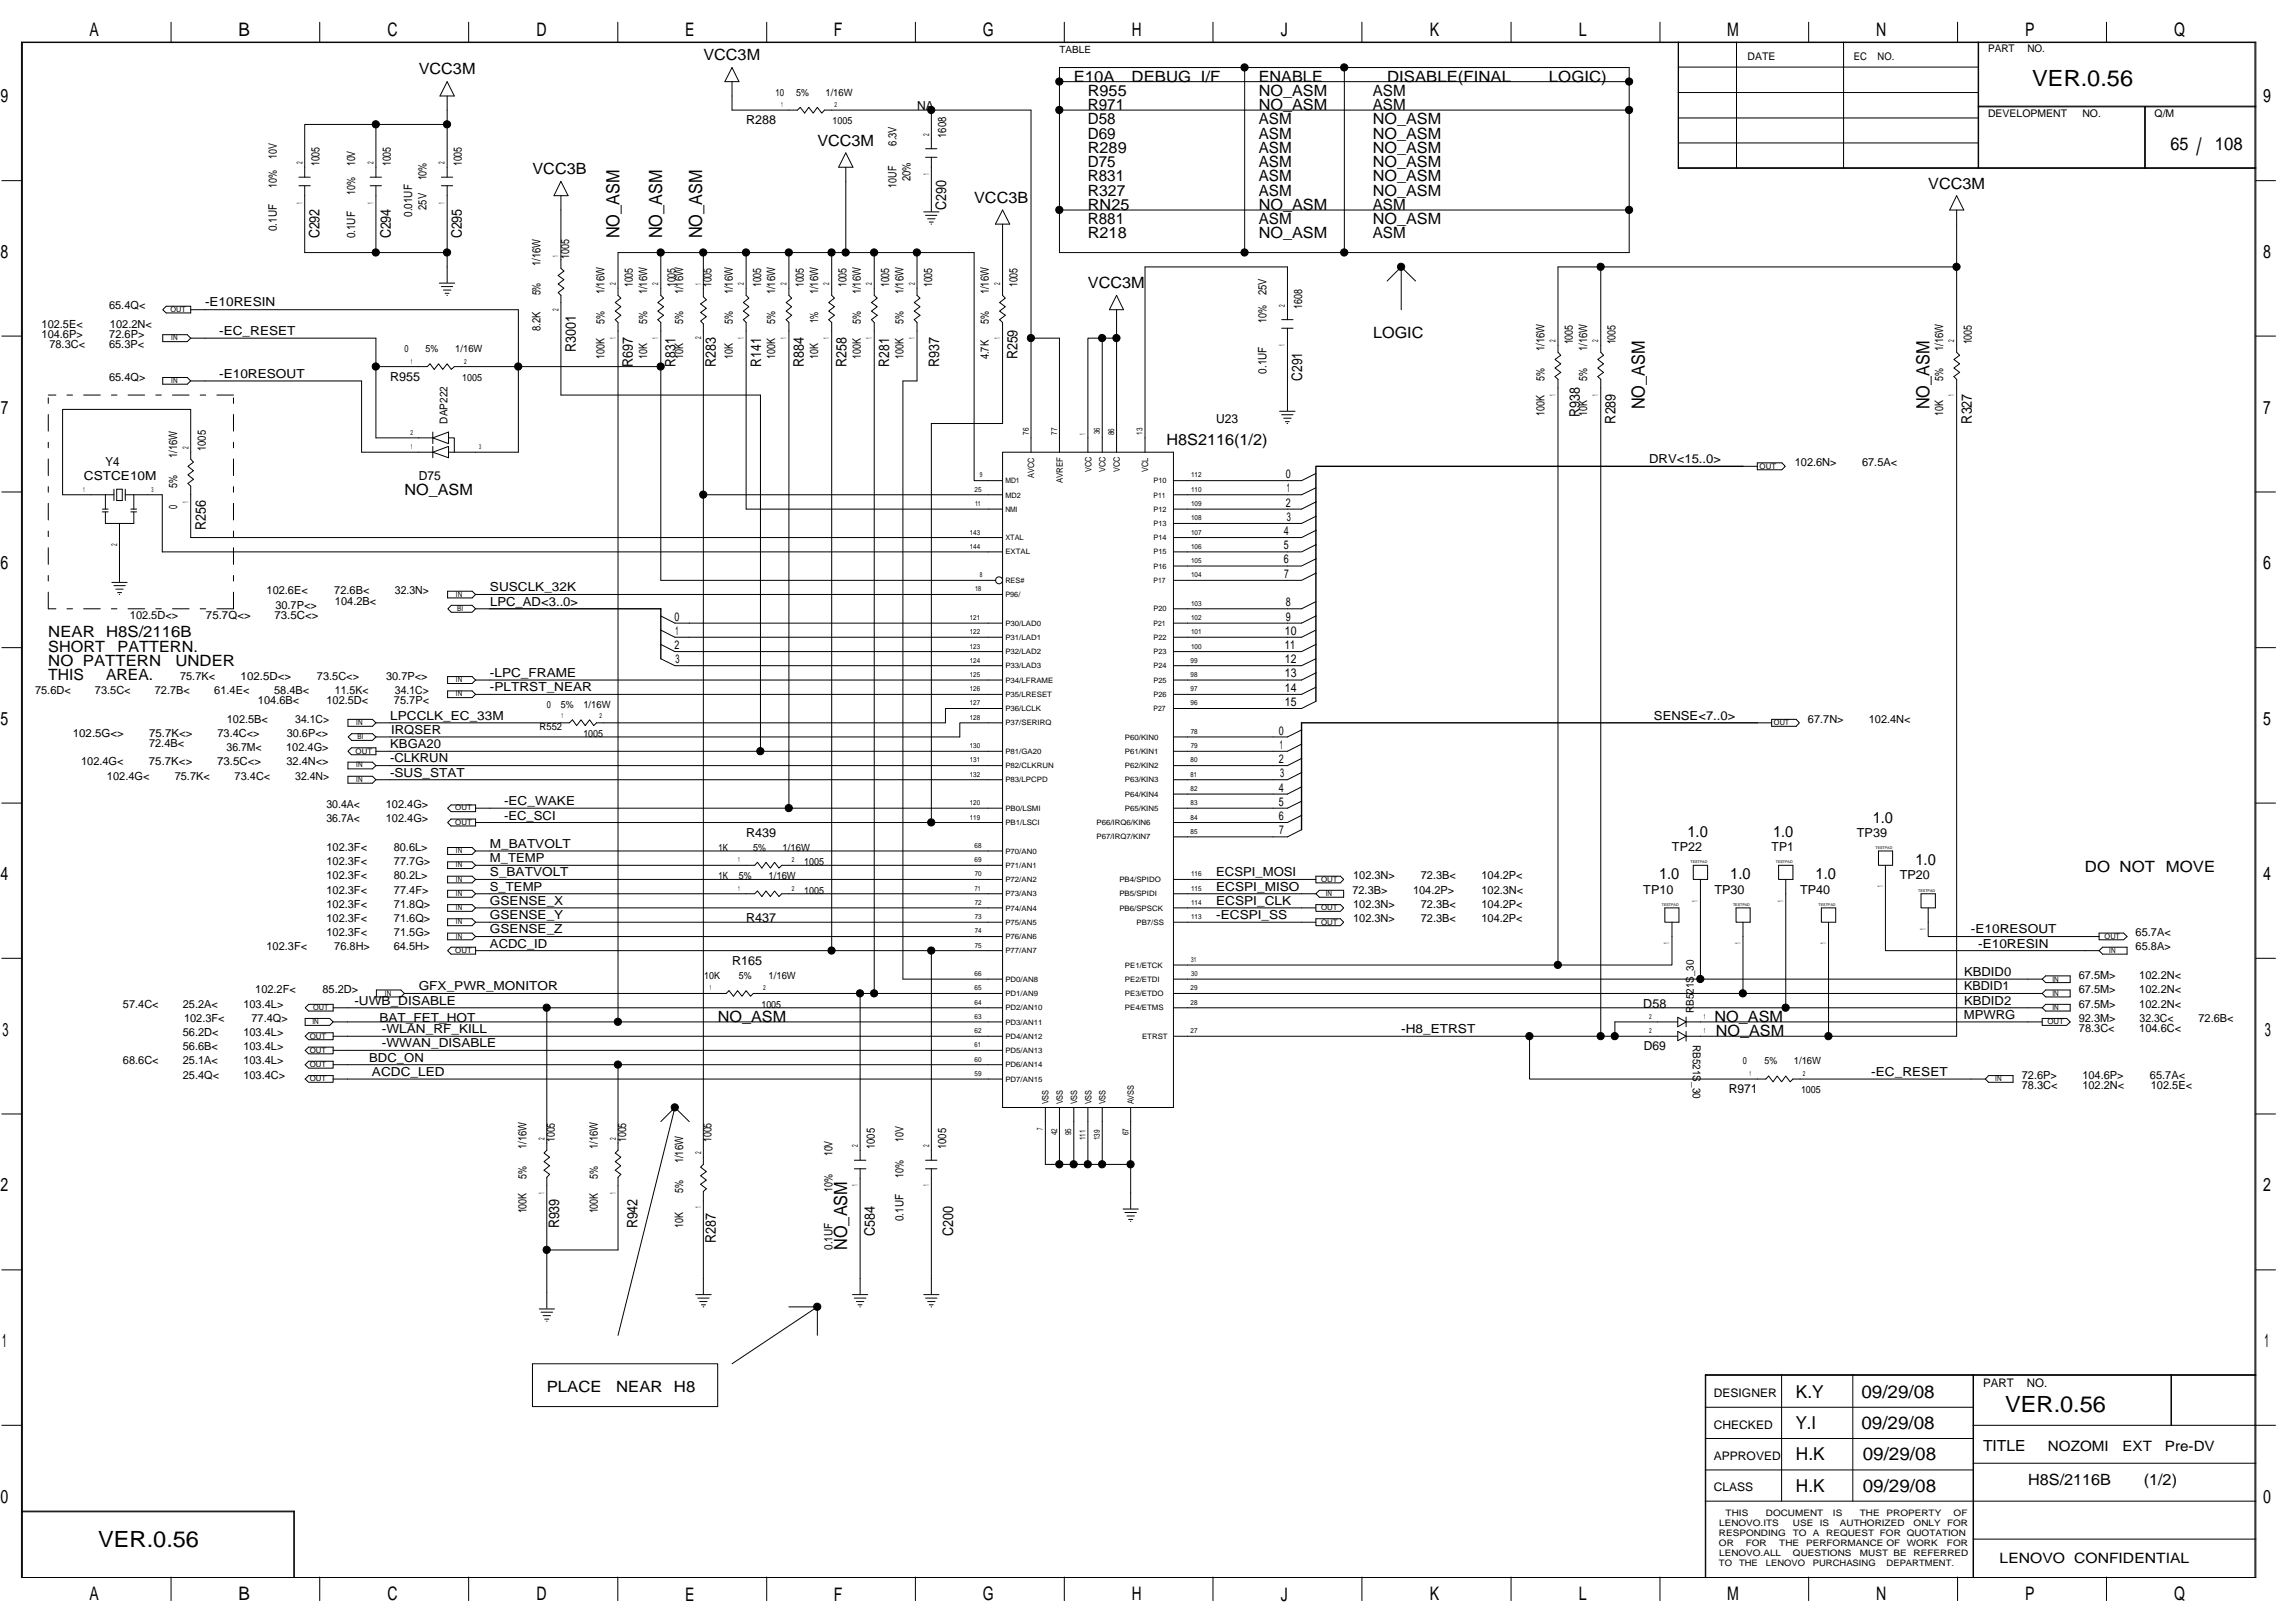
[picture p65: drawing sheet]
<svg xmlns="http://www.w3.org/2000/svg" width="420mm" height="297mm" viewBox="0 0 420 297" stroke-linecap="round" stroke-linejoin="round" font-family="sans-serif">
<defs><g id="words">
<text font-size="4.4" x="402.1" y="28.4">/</text>
<g font-size="4.1">
<text x="372.1" y="15.7">VER.0.56</text>
<text x="367.1" y="258.4">VER.0.56</text>
<text x="18" y="283.2">VER.0.56</text>
</g>
<g font-size="3.4">
<text x="16.4" y="6.6">A</text>
<text x="43.6" y="6.6">B</text>
<text x="70.9" y="6.6">C</text>
<text x="98.2" y="6.6">D</text>
<text x="125.4" y="6.6">E</text>
<text x="152.7" y="6.6">F</text>
<text x="179.9" y="6.6">G</text>
<text x="207.2" y="6.6">H</text>
<text x="234.5" y="6.6">J</text>
<text x="261.8" y="6.6">K</text>
<text x="289" y="6.6">L</text>
<text x="316.2" y="6.6">M</text>
<text x="343.5" y="6.6">N</text>
<text x="370.8" y="6.6">P</text>
<text x="398" y="6.6">Q</text>
<text x=".1" y="18.8">9</text>
<text x="414.3" y="18.8">9</text>
<text x=".1" y="47.2">8</text>
<text x="414.3" y="47.2">8</text>
<text x=".2" y="75.7">7</text>
<text x="414.3" y="75.7">7</text>
<text x=".1" y="104.2">6</text>
<text x="414.3" y="104.2">6</text>
<text x=".1" y="132.7">5</text>
<text x="414.3" y="132.7">5</text>
<text x=".1" y="161.1">4</text>
<text x="414.3" y="161.1">4</text>
<text x=".5" y="189.6">3</text>
<text x="414.6" y="189.6">3</text>
<text x=".1" y="218.1">2</text>
<text x="414.3" y="218.1">2</text>
<text x=".4" y="246.6">1</text>
<text x="414.6" y="246.6">1</text>
<text x=".1" y="275.1">0</text>
<text x="414.3" y="275.1">0</text>
<text x="16.4" y="292.9">A</text>
<text x="43.6" y="292.9">B</text>
<text x="70.9" y="292.9">C</text>
<text x="98.2" y="292.9">D</text>
<text x="125.4" y="292.9">E</text>
<text x="152.7" y="292.9">F</text>
<text x="179.9" y="292.9">G</text>
<text x="207.2" y="292.9">H</text>
<text x="234.5" y="292.9">J</text>
<text x="261.8" y="292.9">K</text>
<text x="289" y="292.9">L</text>
<text x="316.2" y="292.9">M</text>
<text x="343.5" y="292.9">N</text>
<text x="370.8" y="292.9">P</text>
<text x="398" y="292.9">Q</text>
</g>
<g font-size="3.3">
<text x="397.4" y="27.4">65</text>
<text x="405.5" y="27.4">108</text>
<text x="113.4" y="43.6" transform="rotate(-90 113.4 43.6)">NO_ASM</text>
<text x="121.2" y="43.6" transform="rotate(-90 121.2 43.6)">NO_ASM</text>
<text x="128.6" y="43.6" transform="rotate(-90 128.6 43.6)">NO_ASM</text>
<text x="301.1" y="74.9" transform="rotate(-90 301.1 74.9)">NO_ASM</text>
<text x="353.3" y="74.9" transform="rotate(-90 353.3 74.9)">NO_ASM</text>
<text x="155.1" y="228.8" transform="rotate(-90 155.1 228.8)">NO_ASM</text>
<text x="328.8" y="255.8">K.Y</text>
<text x="340.8" y="255.8">09/29/08</text>
<text x="328.7" y="261.6">Y.I</text>
<text x="340.8" y="261.6">09/29/08</text>
<text x="328.8" y="267.3">H.K</text>
<text x="341" y="267.3">09/29/08</text>
<text x="328.8" y="273">H.K</text>
<text x="341" y="273">09/29/08</text>
</g>
<g font-size="2.8">
<text x="128.8" y="11">VCC3M</text>
<text x="76.7" y="13.6">VCC3M</text>
<text x="196.6" y="14.9">E10A</text>
<text x="199.2" y="17.6">R955</text>
<text x="207.2" y="14.9">DEBUG I/F</text>
<text x="230.5" y="14.9">ENABLE</text>
<text x="230.5" y="17.6">NO_ASM</text>
<text x="251.3" y="17.6">ASM</text>
<text x="253.9" y="14.9">DISABLE(FINAL</text>
<text x="283.6" y="14.9">LOGIC)</text>
<text x="199.2" y="22.8">D58</text>
<text x="199.2" y="20.2">R971</text>
<text x="230.5" y="22.8">ASM</text>
<text x="230.5" y="20.2">NO_ASM</text>
<text x="251.3" y="20.2">ASM</text>
<text x="251.3" y="22.8">NO_ASM</text>
<text x="149.6" y="26.7">VCC3M</text>
<text x="199.2" y="25.4">D69</text>
<text x="199.2" y="28">R289</text>
<text x="230.5" y="25.4">ASM</text>
<text x="230.5" y="28">ASM</text>
<text x="251.3" y="25.4">NO_ASM</text>
<text x="251.3" y="28">NO_ASM</text>
<text x="97.5" y="31.9">VCC3B</text>
<text x="199.2" y="35.8">R327</text>
<text x="199.2" y="33.2">R831</text>
<text x="199.2" y="30.6">D75</text>
<text x="230.5" y="30.6">ASM</text>
<text x="230.5" y="33.2">ASM</text>
<text x="230.5" y="35.8">ASM</text>
<text x="251.3" y="35.8">NO_ASM</text>
<text x="251.3" y="33.2">NO_ASM</text>
<text x="251.3" y="30.6">NO_ASM</text>
<text x="353" y="34.5">VCC3M</text>
<text x="178.3" y="37.1">VCC3B</text>
<text x="199.2" y="38.4">RN25</text>
<text x="199.2" y="41">R881</text>
<text x="230.5" y="41">ASM</text>
<text x="230.5" y="38.4">NO_ASM</text>
<text x="251.3" y="41">NO_ASM</text>
<text x="251.3" y="38.4">ASM</text>
<text x="199.2" y="43.6">R218</text>
<text x="230.5" y="43.6">NO_ASM</text>
<text x="251.3" y="43.6">ASM</text>
<text x="199.2" y="52.7">VCC3M</text>
<text x="251.4" y="61.9">LOGIC</text>
<text x="213.6" y="81.4">H8S2116(1/2)</text>
<text x="74" y="90.6">NO_ASM</text>
<text x="8.8" y="116.6">NEAR</text>
<text x="8.8" y="119.3">SHORT</text>
<text x="19.4" y="116.6">H8S/2116B</text>
<text x="21.5" y="119.3">PATTERN.</text>
<text x="8.8" y="121.8">NO PATTERN</text>
<text x="8.8" y="124.5">THIS</text>
<text x="19.4" y="124.5">AREA.</text>
<text x="32.1" y="121.8">UNDER</text>
<text x="308.9" y="153.2">1.0</text>
<text x="324.6" y="153.2">1.0</text>
<text x="342.8" y="150.5">1.0</text>
<text x="303.7" y="161">1.0</text>
<text x="316.8" y="161">1.0</text>
<text x="332.4" y="161">1.0</text>
<text x="350.7" y="158.4">1.0</text>
<text x="381.7" y="159.6">DO NOT MOVE</text>
<text x="131.4" y="187">NO_ASM</text>
<text x="313.9" y="187">NO_ASM</text>
<text x="314.1" y="189.7">NO_ASM</text>
<text x="100.1" y="254.8">PLACE</text>
<text x="112.8" y="254.8">NEAR</text>
<text x="123.4" y="254.8">H8</text>
<text x="363" y="265.6">TITLE</text>
<text x="371.3" y="271.8">H8S/2116B</text>
<text x="392.5" y="271.8">(1/2)</text>
</g>
<g font-size="2.7">
<text x="173.2" y="38.4" transform="rotate(-90 173.2 38.4)">C290</text>
<text x="58.5" y="43.6" transform="rotate(-90 58.5 43.6)">C292</text>
<text x="71.5" y="43.6" transform="rotate(-90 71.5 43.6)">C294</text>
<text x="84.6" y="43.6" transform="rotate(-90 84.6 43.6)">C295</text>
<text x="105.4" y="64.5" transform="rotate(-90 105.4 64.5)">R3001</text>
<text x="186.3" y="65.8" transform="rotate(-90 186.3 65.8)">R259</text>
<text x="115.9" y="67.1" transform="rotate(-90 115.9 67.1)">R697</text>
<text x="123.7" y="67.1" transform="rotate(-90 123.7 67.1)">R831</text>
<text x="131.1" y="67.1" transform="rotate(-90 131.1 67.1)">R283</text>
<text x="139.4" y="67.1" transform="rotate(-90 139.4 67.1)">R141</text>
<text x="147.2" y="67.1" transform="rotate(-90 147.2 67.1)">R884</text>
<text x="155" y="67.1" transform="rotate(-90 155 67.1)">R258</text>
<text x="162.8" y="67.1" transform="rotate(-90 162.8 67.1)">R281</text>
<text x="171.9" y="67.1" transform="rotate(-90 171.9 67.1)">R937</text>
<text x="238.4" y="69.7" transform="rotate(-90 238.4 69.7)">C291</text>
<text x="289.3" y="76.2" transform="rotate(-90 289.3 76.2)">R938</text>
<text x="295.8" y="77.5" transform="rotate(-90 295.8 77.5)">R289</text>
<text x="361" y="77.5" transform="rotate(-90 361 77.5)">R327</text>
<text x="37.7" y="97.1" transform="rotate(-90 37.7 97.1)">R256</text>
<text x="102.4" y="224.8" transform="rotate(-90 102.4 224.8)">R939</text>
<text x="116.7" y="224.8" transform="rotate(-90 116.7 224.8)">R942</text>
<text x="131.1" y="227.5" transform="rotate(-90 131.1 227.5)">R287</text>
<text x="160.2" y="226.1" transform="rotate(-90 160.2 226.1)">C584</text>
<text x="174.5" y="226.1" transform="rotate(-90 174.5 226.1)">C200</text>
</g>
<g font-size="2.6">
<text x="374.9" y="265.5">NOZOMI</text>
<text x="388.6" y="265.5">EXT</text>
<text x="396.4" y="265.5">Pre-DV</text>
<text x="366.1" y="286.1">LENOVO CONFIDENTIAL</text>
</g>
<g font-size="2.3">
<text x="136.6" y="22.7">R288</text>
<text x="167.9" y="20.1">NA</text>
<text x="37.5" y="56.1">-E10RESIN</text>
<text x="40.1" y="61.3">-EC_RESET</text>
<text x="40.1" y="69.1">-E10RESOUT</text>
<text x="71.4" y="69.7">R955</text>
<text x="222.7" y="77.5">U23</text>
<text x="15.4" y="87.9">CSTCE10M</text>
<text x="19.3" y="85.3">Y4</text>
<text x="76.7" y="87.9">D75</text>
<text x="301.9" y="84.8">DRV&lt;15..0&gt;</text>
<text x="89.7" y="108.2">SUSCLK_32K</text>
<text x="89.7" y="110.9">LPC_AD&lt;3..0&gt;</text>
<text x="89.7" y="123.9">-LPC_FRAME</text>
<text x="71.4" y="131.7">LPCCLK_EC_33M</text>
<text x="89.7" y="126.5">-PLTRST_NEAR</text>
<text x="302.8" y="131.7">SENSE&lt;7..0&gt;</text>
<text x="71.4" y="136.9">KBGA20</text>
<text x="71.6" y="134.3">IRQSER</text>
<text x="71.4" y="142.2">-SUS_STAT</text>
<text x="71.4" y="139.5">-CLKRUN</text>
<text x="92.3" y="150">-EC_SCI</text>
<text x="92.3" y="147.4">-EC_WAKE</text>
<text x="89.7" y="155.2">M_BATVOLT</text>
<text x="136.6" y="153.1">R439</text>
<text x="306.1" y="155.7">TP22</text>
<text x="324.3" y="155.7">TP1</text>
<text x="340" y="153.1">TP39</text>
<text x="89.7" y="157.8">M_TEMP</text>
<text x="89.7" y="160.4">S_BATVOLT</text>
<text x="222.7" y="160.4">ECSPI_MOSI</text>
<text x="347.8" y="160.9">TP20</text>
<text x="89.7" y="163">S_TEMP</text>
<text x="89.7" y="165.6">GSENSE_X</text>
<text x="222.7" y="163">ECSPI_MISO</text>
<text x="222.7" y="165.6">ECSPI_CLK</text>
<text x="300.9" y="163.5">TP10</text>
<text x="313.9" y="163.5">TP30</text>
<text x="329.6" y="163.5">TP40</text>
<text x="89.7" y="168.2">GSENSE_Y</text>
<text x="89.7" y="170.8">GSENSE_Z</text>
<text x="89.7" y="173.4">ACDC_ID</text>
<text x="136.6" y="168.7">R437</text>
<text x="222.7" y="168.2">-ECSPI_SS</text>
<text x="360.8" y="170.8">-E10RESOUT</text>
<text x="362.2" y="173.4">-E10RESIN</text>
<text x="134" y="176.6">R165</text>
<text x="359.6" y="178.6">KBDID0</text>
<text x="64.9" y="183.9">-UWB_DISABLE</text>
<text x="76.7" y="181.3">GFX_PWR_MONITOR</text>
<text x="300.9" y="184.4">D58</text>
<text x="359.6" y="181.3">KBDID1</text>
<text x="359.6" y="183.9">KBDID2</text>
<text x="69.5" y="187">BAT_FET_HOT</text>
<text x="69.9" y="191.7">-WWAN_DISABLE</text>
<text x="69.9" y="189.1">-WLAN_RF_KILL</text>
<text x="256.5" y="189.1">-H8_ETRST</text>
<text x="359.5" y="186.5">MPWRG</text>
<text x="67.6" y="194.3">BDC_ON</text>
<text x="68.1" y="196.9">ACDC_LED</text>
<text x="300.9" y="192.2">D69</text>
<text x="342.6" y="196.9">-EC_RESET</text>
<text x="316.5" y="200">R971</text>
</g>
<g font-size="2.2">
<text x="235.4" y="87.5">0</text>
<text x="235.4" y="92.7">2</text>
<text x="235.6" y="90.1">1</text>
<text x="235.6" y="95.3">3</text>
<text x="235.1" y="97.9">4</text>
<text x="235.1" y="100.5">5</text>
<text x="235.1" y="103.1">6</text>
<text x="235.1" y="105.7">7</text>
<text x="123.5" y="113.6">0</text>
<text x="235.4" y="113.6">9</text>
<text x="235.4" y="111">8</text>
<text x="123.5" y="118.8">2</text>
<text x="123.6" y="116.2">1</text>
<text x="235.2" y="118.8">11</text>
<text x="235.2" y="116.2">10</text>
<text x="123.7" y="121.4">3</text>
<text x="235.2" y="124">13</text>
<text x="235.2" y="121.4">12</text>
<text x="235.2" y="129.2">15</text>
<text x="235.2" y="126.6">14</text>
<text x="234.1" y="134.5">0</text>
<text x="234.3" y="137">1</text>
<text x="234.1" y="139.7">2</text>
<text x="234.3" y="142.2">3</text>
<text x="234.1" y="144.9">4</text>
<text x="234.1" y="147.4">5</text>
<text x="234.1" y="150.1">6</text>
<text x="234.2" y="152.7">7</text>
<text x="313.8" y="255.7">DESIGNER</text>
<text x="363" y="253.8">PART</text>
<text x="371.1" y="253.8">NO.</text>
<text x="313.8" y="261.5">CHECKED</text>
<text x="313.8" y="267.2">APPROVED</text>
<text x="313.8" y="272.9">CLASS</text>
</g>
<g font-size="2.1">
<text x="50.7" y="29.1" transform="rotate(-90 50.7 29.1)">10V</text>
<text x="164.1" y="26.7" transform="rotate(-90 164.1 26.7)">6.3V</text>
<text x="173.2" y="25.2" transform="rotate(-90 173.2 25.2)">1608</text>
<text x="50.7" y="34.3" transform="rotate(-90 50.7 34.3)">10%</text>
<text x="58.5" y="30.4" transform="rotate(-90 58.5 30.4)">1005</text>
<text x="65" y="35.6" transform="rotate(-90 65 35.6)">10%</text>
<text x="65" y="30.4" transform="rotate(-90 65 30.4)">10V</text>
<text x="71.5" y="30.4" transform="rotate(-90 71.5 30.4)">1005</text>
<text x="78.1" y="33" transform="rotate(-90 78.1 33)">10%</text>
<text x="84.6" y="30.4" transform="rotate(-90 84.6 30.4)">1005</text>
<text x="164.1" y="34.3" transform="rotate(-90 164.1 34.3)">10UF</text>
<text x="166.7" y="33.2" transform="rotate(-90 166.7 33.2)">20%</text>
<text x="75.5" y="39.7" transform="rotate(-90 75.5 39.7)">0.01UF</text>
<text x="78.1" y="38.4" transform="rotate(-90 78.1 38.4)">25V</text>
<text x="50.7" y="42.3" transform="rotate(-90 50.7 42.3)">0.1UF</text>
<text x="65" y="43.6" transform="rotate(-90 65 43.6)">0.1UF</text>
<text x="104.2" y="47.4" transform="rotate(-90 104.2 47.4)">1005</text>
<text x="99" y="48.7" transform="rotate(-90 99 48.7)">1/16W</text>
<text x="110.6" y="53.9" transform="rotate(-90 110.6 53.9)">1/16W</text>
<text x="115.9" y="52.6" transform="rotate(-90 115.9 52.6)">1005</text>
<text x="118.5" y="53.9" transform="rotate(-90 118.5 53.9)">1/16W</text>
<text x="123.7" y="52.6" transform="rotate(-90 123.7 52.6)">1005</text>
<text x="125" y="53.9" transform="rotate(-90 125 53.9)">1/16W</text>
<text x="130.2" y="52.6" transform="rotate(-90 130.2 52.6)">1005</text>
<text x="134.1" y="53.9" transform="rotate(-90 134.1 53.9)">1/16W</text>
<text x="139.4" y="52.6" transform="rotate(-90 139.4 52.6)">1005</text>
<text x="141.9" y="53.9" transform="rotate(-90 141.9 53.9)">1/16W</text>
<text x="147.2" y="52.6" transform="rotate(-90 147.2 52.6)">1005</text>
<text x="149.8" y="53.9" transform="rotate(-90 149.8 53.9)">1/16W</text>
<text x="155" y="52.6" transform="rotate(-90 155 52.6)">1005</text>
<text x="157.6" y="53.9" transform="rotate(-90 157.6 53.9)">1/16W</text>
<text x="162.8" y="52.6" transform="rotate(-90 162.8 52.6)">1005</text>
<text x="165.4" y="53.9" transform="rotate(-90 165.4 53.9)">1/16W</text>
<text x="170.6" y="52.6" transform="rotate(-90 170.6 52.6)">1005</text>
<text x="181" y="53.9" transform="rotate(-90 181 53.9)">1/16W</text>
<text x="186.3" y="52.6" transform="rotate(-90 186.3 52.6)">1005</text>
<text x="99" y="54.1" transform="rotate(-90 99 54.1)">5%</text>
<text x="110.6" y="59.3" transform="rotate(-90 110.6 59.3)">5%</text>
<text x="118.5" y="59.3" transform="rotate(-90 118.5 59.3)">5%</text>
<text x="125" y="59.3" transform="rotate(-90 125 59.3)">5%</text>
<text x="134.1" y="59.3" transform="rotate(-90 134.1 59.3)">5%</text>
<text x="141.9" y="59.3" transform="rotate(-90 141.9 59.3)">5%</text>
<text x="149.8" y="59.1" transform="rotate(-90 149.8 59.1)">1%</text>
<text x="157.6" y="59.3" transform="rotate(-90 157.6 59.3)">5%</text>
<text x="165.4" y="59.3" transform="rotate(-90 165.4 59.3)">5%</text>
<text x="181" y="59.3" transform="rotate(-90 181 59.3)">5%</text>
<text x="231.9" y="54.1" transform="rotate(-90 231.9 54.1)">25V</text>
<text x="231.9" y="59.1" transform="rotate(-90 231.9 59.1)">10%</text>
<text x="238.4" y="56.5" transform="rotate(-90 238.4 56.5)">1608</text>
<text x="99" y="60.6" transform="rotate(-90 99 60.6)">8.2K</text>
<text x="110.6" y="65.6" transform="rotate(-90 110.6 65.6)">100K</text>
<text x="118.5" y="65.6" transform="rotate(-90 118.5 65.6)">10K</text>
<text x="125" y="65.6" transform="rotate(-90 125 65.6)">10K</text>
<text x="134.1" y="65.6" transform="rotate(-90 134.1 65.6)">10K</text>
<text x="141.9" y="65.6" transform="rotate(-90 141.9 65.6)">100K</text>
<text x="149.8" y="65.6" transform="rotate(-90 149.8 65.6)">10K</text>
<text x="157.6" y="65.6" transform="rotate(-90 157.6 65.6)">100K</text>
<text x="165.4" y="65.6" transform="rotate(-90 165.4 65.6)">100K</text>
<text x="181" y="65.8" transform="rotate(-90 181 65.8)">4.7K</text>
<text x="282.7" y="64.3" transform="rotate(-90 282.7 64.3)">1/16W</text>
<text x="287.9" y="63" transform="rotate(-90 287.9 63)">1005</text>
<text x="290.6" y="64.3" transform="rotate(-90 290.6 64.3)">1/16W</text>
<text x="295.8" y="63" transform="rotate(-90 295.8 63)">1005</text>
<text x="355.8" y="64.3" transform="rotate(-90 355.8 64.3)">1/16W</text>
<text x="361" y="63" transform="rotate(-90 361 63)">1005</text>
<text x="231.9" y="68.4" transform="rotate(-90 231.9 68.4)">0.1UF</text>
<text x="282.7" y="69.7" transform="rotate(-90 282.7 69.7)">5%</text>
<text x="290.6" y="69.7" transform="rotate(-90 290.6 69.7)">5%</text>
<text x="355.8" y="69.7" transform="rotate(-90 355.8 69.7)">5%</text>
<text x="282.7" y="76.1" transform="rotate(-90 282.7 76.1)">100K</text>
<text x="290.6" y="76.1" transform="rotate(-90 290.6 76.1)">10K</text>
<text x="355.8" y="76.1" transform="rotate(-90 355.8 76.1)">10K</text>
<text x="32.5" y="83.9" transform="rotate(-90 32.5 83.9)">1/16W</text>
<text x="37.7" y="82.6" transform="rotate(-90 37.7 82.6)">1005</text>
<text x="32.5" y="89.3" transform="rotate(-90 32.5 89.3)">5%</text>
<text x="32.5" y="93.2" transform="rotate(-90 32.5 93.2)">0</text>
<text x="101.6" y="209" transform="rotate(-90 101.6 209)">1005</text>
<text x="114.6" y="209" transform="rotate(-90 114.6 209)">1005</text>
<text x="130.2" y="209" transform="rotate(-90 130.2 209)">1005</text>
<text x="165.4" y="209" transform="rotate(-90 165.4 209)">10V</text>
<text x="96.4" y="215.7" transform="rotate(-90 96.4 215.7)">5%</text>
<text x="96.4" y="210.4" transform="rotate(-90 96.4 210.4)">1/16W</text>
<text x="109.4" y="215.7" transform="rotate(-90 109.4 215.7)">5%</text>
<text x="109.4" y="210.4" transform="rotate(-90 109.4 210.4)">1/16W</text>
<text x="125" y="212.9" transform="rotate(-90 125 212.9)">1/16W</text>
<text x="152.4" y="211.6" transform="rotate(-90 152.4 211.6)">10V</text>
<text x="160.2" y="210.4" transform="rotate(-90 160.2 210.4)">1005</text>
<text x="165.4" y="215.6" transform="rotate(-90 165.4 215.6)">10%</text>
<text x="173.2" y="210.4" transform="rotate(-90 173.2 210.4)">1005</text>
<text x="125" y="218.3" transform="rotate(-90 125 218.3)">5%</text>
<text x="152.4" y="218.1" transform="rotate(-90 152.4 218.1)">10%</text>
<text x="96.4" y="222.1" transform="rotate(-90 96.4 222.1)">100K</text>
<text x="109.4" y="222.1" transform="rotate(-90 109.4 222.1)">100K</text>
<text x="125" y="224.7" transform="rotate(-90 125 224.7)">10K</text>
<text x="165.4" y="223.5" transform="rotate(-90 165.4 223.5)">0.1UF</text>
<text x="152.4" y="228.8" transform="rotate(-90 152.4 228.8)">0.1UF</text>
</g>
<g font-size="2">
<text x="7.6" y="59.9">102.5E&lt;</text>
<text x="20" y="56.6">65.4Q&lt;</text>
<text x="20.1" y="59.9">102.2N&lt;</text>
<text x="7.6" y="61.9">104.6P&gt;</text>
<text x="9" y="63.7">78.3C&lt;</text>
<text x="20" y="63.7">65.3P&lt;</text>
<text x="20" y="61.9">72.6P&gt;</text>
<text x="20" y="69.7">65.4Q&gt;</text>
<text x="81.9" y="77.5" transform="rotate(-90 81.9 77.5)">DAP222</text>
<text x="328.6" y="85.3">102.6N&gt;</text>
<text x="340.9" y="85.3">67.5A&lt;</text>
<text x="23.8" y="113.2">102.5D&lt;&gt;</text>
<text x="37.7" y="113.2">75.7Q&lt;&gt;</text>
<text x="48.8" y="108.8">102.6E&lt;</text>
<text x="50.2" y="113.2">73.5C&lt;&gt;</text>
<text x="50.4" y="111.4">30.7P&lt;&gt;</text>
<text x="61.2" y="108.8">72.6B&lt;</text>
<text x="61.3" y="110.7">104.2B&lt;</text>
<text x="72.3" y="108.8">32.3N&gt;</text>
<text x="33" y="124.4">75.7K&lt;</text>
<text x="44.1" y="124.4">102.5D&lt;&gt;</text>
<text x="58" y="124.4">73.5C&lt;&gt;</text>
<text x="70.7" y="124.4">30.7P&lt;&gt;</text>
<text x="6.4" y="127">75.6D&lt;</text>
<text x="17.4" y="127">73.5C&lt;</text>
<text x="28.4" y="127">72.7B&lt;</text>
<text x="39.2" y="127">61.4E&lt;</text>
<text x="47.2" y="128.9">104.6B&lt;</text>
<text x="50.2" y="127">58.4B&lt;</text>
<text x="59.8" y="128.9">102.5D&lt;</text>
<text x="61.3" y="127">11.5K&lt;</text>
<text x="72.1" y="128.9">75.7P&lt;</text>
<text x="72.3" y="127">34.1C&gt;</text>
<text x="13.3" y="134.8">102.5G&lt;&gt;</text>
<text x="27.3" y="134.8">75.7K&lt;&gt;</text>
<text x="27.3" y="136.7">72.4B&lt;</text>
<text x="39.8" y="134.8">73.4C&lt;&gt;</text>
<text x="41.5" y="137.5">36.7M&lt;</text>
<text x="41.5" y="132.2">102.5B&lt;</text>
<text x="52.4" y="137.5">102.4G&gt;</text>
<text x="52.5" y="134.8">30.6P&lt;&gt;</text>
<text x="54" y="132.2">34.1C&gt;</text>
<text x="331" y="132.2">67.7N&gt;</text>
<text x="342.1" y="132.2">102.4N&lt;</text>
<text x="14.8" y="140.1">102.4G&lt;</text>
<text x="19.6" y="142.7">102.4G&lt;</text>
<text x="27.3" y="140.1">75.7K&lt;&gt;</text>
<text x="32" y="142.7">75.7K&lt;</text>
<text x="39.7" y="140.1">73.5C&lt;&gt;</text>
<text x="43" y="142.7">73.4C&lt;</text>
<text x="52.4" y="140.1">32.4N&lt;&gt;</text>
<text x="54" y="142.7">32.4N&gt;</text>
<text x="59.8" y="147.9">30.4A&lt;</text>
<text x="70.6" y="147.9">102.4G&gt;</text>
<text x="59.8" y="155.7">102.3F&lt;</text>
<text x="59.8" y="150.5">36.7A&lt;</text>
<text x="70.6" y="150.5">102.4G&gt;</text>
<text x="72.1" y="155.7">80.6L&gt;</text>
<text x="59.8" y="158.3">102.3F&lt;</text>
<text x="59.8" y="160.9">102.3F&lt;</text>
<text x="72.1" y="160.9">80.2L&gt;</text>
<text x="72.1" y="158.3">77.7G&gt;</text>
<text x="247.7" y="160.9">102.3N&gt;</text>
<text x="260.1" y="160.9">72.3B&lt;</text>
<text x="271.2" y="160.9">104.2P&lt;</text>
<text x="59.8" y="163.5">102.3F&lt;</text>
<text x="59.8" y="166.1">102.3F&lt;</text>
<text x="72.1" y="163.5">77.4F&gt;</text>
<text x="72.1" y="166.1">71.8Q&gt;</text>
<text x="247.6" y="163.5">72.3B&gt;</text>
<text x="247.7" y="166.1">102.3N&gt;</text>
<text x="258.7" y="163.5">104.2P&gt;</text>
<text x="260.1" y="166.1">72.3B&lt;</text>
<text x="271.2" y="166.1">104.2P&lt;</text>
<text x="271.2" y="163.5">102.3N&lt;</text>
<text x="48.8" y="173.9">102.3F&lt;</text>
<text x="59.8" y="168.7">102.3F&lt;</text>
<text x="59.8" y="171.4">102.3F&lt;</text>
<text x="61.2" y="173.9">76.8H&gt;</text>
<text x="72.1" y="173.9">64.5H&gt;</text>
<text x="72.1" y="168.7">71.6Q&gt;</text>
<text x="72.1" y="171.4">71.5G&gt;</text>
<text x="247.7" y="168.7">102.3N&gt;</text>
<text x="260.1" y="168.7">72.3B&lt;</text>
<text x="271.2" y="168.7">104.2P&lt;</text>
<text x="391" y="173.9">65.8A&gt;</text>
<text x="391" y="171.4">65.7A&lt;</text>
<text x="380.6" y="179.2">67.5M&gt;</text>
<text x="391.7" y="179.2">102.2N&lt;</text>
<text x="22.5" y="184.4">57.4C&lt;</text>
<text x="33.5" y="184.4">25.2A&lt;</text>
<text x="44.6" y="184.4">103.4L&gt;</text>
<text x="46.7" y="181.8">102.2F&lt;</text>
<text x="59" y="181.8">85.2D&gt;</text>
<text x="310.1" y="185.5" transform="rotate(-90 310.1 185.5)">RB521S_30</text>
<text x="380.6" y="181.8">67.5M&gt;</text>
<text x="380.6" y="184.4">67.5M&gt;</text>
<text x="391.7" y="181.8">102.2N&lt;</text>
<text x="391.7" y="184.4">102.2N&lt;</text>
<text x="33.5" y="189.6">56.2D&lt;</text>
<text x="33.7" y="187">102.3F&lt;</text>
<text x="44.6" y="189.6">103.4L&gt;</text>
<text x="46" y="187">77.4Q&gt;</text>
<text x="309.9" y="191.2" transform="rotate(90 309.9 191.2)">RB521S_30</text>
<text x="380.6" y="187">92.3M&gt;</text>
<text x="380.6" y="188.9">78.3C&lt;</text>
<text x="391.7" y="188.9">104.6C&lt;</text>
<text x="391.7" y="187">32.3C&lt;</text>
<text x="402.5" y="187">72.6B&lt;</text>
<text x="22.5" y="194.8">68.6C&lt;</text>
<text x="33.5" y="197.4">25.4Q&lt;</text>
<text x="33.5" y="194.8">25.1A&lt;</text>
<text x="33.5" y="192.2">56.6B&lt;</text>
<text x="44.6" y="197.4">103.4C&gt;</text>
<text x="44.6" y="194.8">103.4L&gt;</text>
<text x="44.6" y="192.2">103.4L&gt;</text>
<text x="370.2" y="197.4">72.6P&gt;</text>
<text x="381.2" y="197.4">104.6P&gt;</text>
<text x="393.6" y="197.4">65.7A&lt;</text>
<text x="370.2" y="199.3">78.3C&lt;</text>
<text x="381.2" y="199.3">102.2N&lt;</text>
<text x="393.8" y="199.3">102.5E&lt;</text>
</g>
<g font-size="1.9">
<text x="319.9" y="11">DATE</text>
<text x="339.4" y="11">EC</text>
<text x="343.7" y="11">NO.</text>
<text x="364" y="9.5">PART</text>
<text x="371.2" y="9.5">NO.</text>
<text x="364" y="21.3">DEVELOPMENT</text>
<text x="381.2" y="21.3">NO.</text>
<text x="394.5" y="21.3">Q/M</text>
</g>
<g font-size="1.8">
<text x="194" y="9.7">TABLE</text>
<text x="142" y="17.5">10</text>
<text x="145.7" y="17.5">5%</text>
<text x="151.1" y="17.5">1/16W</text>
<text x="152.4" y="22.7">1005</text>
<text x="74" y="64.4">0</text>
<text x="77.9" y="64.4">5%</text>
<text x="83.3" y="64.4">1/16W</text>
<text x="84.6" y="69.7">1005</text>
<text x="100.1" y="129.6">0</text>
<text x="102.7" y="129.6">5%</text>
<text x="106.8" y="129.6">1/16W</text>
<text x="98.8" y="133.6">R552</text>
<text x="106.8" y="134.8">1005</text>
<text x="131.6" y="155.7">1K</text>
<text x="137.9" y="155.7">5%</text>
<text x="143.3" y="155.7">1/16W</text>
<text x="131.6" y="160.9">1K</text>
<text x="135.3" y="160.9">5%</text>
<text x="140.7" y="160.9">1/16W</text>
<text x="147.2" y="158.3">1005</text>
<text x="147.2" y="163.5">1005</text>
<text x="128.9" y="179.2">10K</text>
<text x="135.3" y="179.2">5%</text>
<text x="140.7" y="179.2">1/16W</text>
<text x="139.4" y="184.4">1005</text>
<text x="319.1" y="194.8">0</text>
<text x="323" y="194.8">5%</text>
<text x="328.4" y="194.8">1/16W</text>
<text x="329.7" y="200">1005</text>
</g>
<g font-size="1.6">
<text x="189.3" y="87.4" transform="rotate(-90 189.3 87.4)">AVCC</text>
<text x="194.6" y="88.5" transform="rotate(-90 194.6 88.5)">AVREF</text>
<text x="199.8" y="86.4" transform="rotate(-90 199.8 86.4)">VCC</text>
<text x="202.4" y="86.4" transform="rotate(-90 202.4 86.4)">VCC</text>
<text x="205" y="86.4" transform="rotate(-90 205 86.4)">VCC</text>
<text x="210.2" y="86.4" transform="rotate(-90 210.2 86.4)">VCL</text>
<text x="192" y="202.1" transform="rotate(-90 192 202.1)">VSS</text>
<text x="194.6" y="202.1" transform="rotate(-90 194.6 202.1)">VSS</text>
<text x="197.2" y="202.1" transform="rotate(-90 197.2 202.1)">VSS</text>
<text x="199.8" y="202.1" transform="rotate(-90 199.8 202.1)">VSS</text>
<text x="202.4" y="202.1" transform="rotate(-90 202.4 202.1)">VSS</text>
<text x="207.6" y="202.1" transform="rotate(-90 207.6 202.1)">AVSS</text>
<text x="314.7" y="281.2">RESPONDING</text>
<text x="314.7" y="279.3">LENOVO.ITS</text>
<text x="315.9" y="277.5">THIS</text>
<text x="323.3" y="277.5">DOCUMENT</text>
<text x="328.2" y="281.2">TO</text>
<text x="328.2" y="279.3">USE</text>
<text x="331.9" y="281.2">A</text>
<text x="333.2" y="279.3">IS</text>
<text x="334.3" y="281.2">REQUEST FOR QUOTATION</text>
<text x="335.6" y="277.5">IS</text>
<text x="336.8" y="279.3">AUTHORIZED</text>
<text x="340.5" y="277.5">THE</text>
<text x="345.4" y="277.5">PROPERTY</text>
<text x="350.3" y="279.3">ONLY</text>
<text x="356.5" y="279.3">FOR</text>
<text x="357.7" y="277.5">OF</text>
<text x="314.7" y="286.7">TO</text>
<text x="314.7" y="283">OR</text>
<text x="314.7" y="284.9">LENOVO.ALL</text>
<text x="318.4" y="286.7">THE</text>
<text x="319.6" y="283">FOR</text>
<text x="323.3" y="286.7">LENOVO</text>
<text x="325.7" y="283">THE</text>
<text x="328.2" y="284.9">QUESTIONS</text>
<text x="330.7" y="283">PERFORMANCE OF</text>
<text x="331.9" y="286.7">PURCHASING</text>
<text x="340.5" y="284.9">MUST BE</text>
<text x="345.4" y="286.7">DEPARTMENT.</text>
<text x="349.1" y="283">WORK</text>
<text x="350.3" y="284.9">REFERRED</text>
<text x="356.4" y="283">FOR</text>
</g>
<g font-size="1.5">
<text x="170.1" y="24.8" transform="rotate(-90 170.1 24.8)">2</text>
<text x="55.4" y="30.1" transform="rotate(-90 55.4 30.1)">2</text>
<text x="68.4" y="30.1" transform="rotate(-90 68.4 30.1)">2</text>
<text x="81.4" y="30.1" transform="rotate(-90 81.4 30.1)">2</text>
<text x="170.1" y="32" transform="rotate(-90 170.1 32)">1</text>
<text x="55.4" y="37.3" transform="rotate(-90 55.4 37.3)">1</text>
<text x="68.4" y="37.3" transform="rotate(-90 68.4 37.3)">1</text>
<text x="81.4" y="37.3" transform="rotate(-90 81.4 37.3)">1</text>
<text x="102.3" y="46.9" transform="rotate(-90 102.3 46.9)">1</text>
<text x="112.7" y="52.2" transform="rotate(-90 112.7 52.2)">2</text>
<text x="120.5" y="52.2" transform="rotate(-90 120.5 52.2)">2</text>
<text x="128.3" y="52.2" transform="rotate(-90 128.3 52.2)">1</text>
<text x="136.2" y="52.2" transform="rotate(-90 136.2 52.2)">2</text>
<text x="144" y="52.2" transform="rotate(-90 144 52.2)">2</text>
<text x="151.8" y="52.2" transform="rotate(-90 151.8 52.2)">2</text>
<text x="159.6" y="52.2" transform="rotate(-90 159.6 52.2)">2</text>
<text x="167.5" y="52.2" transform="rotate(-90 167.5 52.2)">2</text>
<text x="183.1" y="52.2" transform="rotate(-90 183.1 52.2)">2</text>
<text x="102.3" y="56.9" transform="rotate(-90 102.3 56.9)">2</text>
<text x="235.2" y="56.1" transform="rotate(-90 235.2 56.1)">2</text>
<text x="112.7" y="62" transform="rotate(-90 112.7 62)">1</text>
<text x="120.5" y="62" transform="rotate(-90 120.5 62)">1</text>
<text x="128.3" y="62.1" transform="rotate(-90 128.3 62.1)">2</text>
<text x="136.2" y="62" transform="rotate(-90 136.2 62)">1</text>
<text x="144" y="62" transform="rotate(-90 144 62)">1</text>
<text x="151.8" y="62" transform="rotate(-90 151.8 62)">1</text>
<text x="159.6" y="62" transform="rotate(-90 159.6 62)">1</text>
<text x="167.5" y="62" transform="rotate(-90 167.5 62)">1</text>
<text x="183.1" y="62" transform="rotate(-90 183.1 62)">1</text>
<text x="235.2" y="63.3" transform="rotate(-90 235.2 63.3)">1</text>
<text x="284.8" y="62.7" transform="rotate(-90 284.8 62.7)">2</text>
<text x="292.6" y="62.7" transform="rotate(-90 292.6 62.7)">2</text>
<text x="357.8" y="62.7" transform="rotate(-90 357.8 62.7)">2</text>
<text x="284.8" y="72.4" transform="rotate(-90 284.8 72.4)">1</text>
<text x="292.6" y="72.4" transform="rotate(-90 292.6 72.4)">1</text>
<text x="357.8" y="72.4" transform="rotate(-90 357.8 72.4)">1</text>
<text x="34.5" y="82.2" transform="rotate(-90 34.5 82.2)">2</text>
<text x="188.3" y="79.6" transform="rotate(-90 188.3 79.6)">76</text>
<text x="193.5" y="79.6" transform="rotate(-90 193.5 79.6)">77</text>
<text x="198.7" y="79.5" transform="rotate(-90 198.7 79.5)">1</text>
<text x="201.4" y="79.5" transform="rotate(-90 201.4 79.5)">36</text>
<text x="204" y="79.6" transform="rotate(-90 204 79.6)">86</text>
<text x="209.2" y="79.5" transform="rotate(-90 209.2 79.5)">13</text>
<text x="34.5" y="92" transform="rotate(-90 34.5 92)">1</text>
<text x="21.5" y="99.9" transform="rotate(-90 21.5 99.9)">2</text>
<text x="310.8" y="165" transform="rotate(-90 310.8 165)">1</text>
<text x="326.5" y="165" transform="rotate(-90 326.5 165)">1</text>
<text x="344.8" y="162.4" transform="rotate(-90 344.8 162.4)">1</text>
<text x="305.6" y="172.8" transform="rotate(-90 305.6 172.8)">1</text>
<text x="318.7" y="172.8" transform="rotate(-90 318.7 172.8)">1</text>
<text x="334.3" y="172.8" transform="rotate(-90 334.3 172.8)">1</text>
<text x="352.6" y="170.2" transform="rotate(-90 352.6 170.2)">1</text>
<text x="99.7" y="208.7" transform="rotate(-90 99.7 208.7)">2</text>
<text x="112.7" y="208.7" transform="rotate(-90 112.7 208.7)">2</text>
<text x="157" y="210" transform="rotate(-90 157 210)">2</text>
<text x="170.1" y="210" transform="rotate(-90 170.1 210)">2</text>
<text x="190.9" y="206.8" transform="rotate(-90 190.9 206.8)">7</text>
<text x="193.5" y="207.8" transform="rotate(-90 193.5 207.8)">42</text>
<text x="196.1" y="207.8" transform="rotate(-90 196.1 207.8)">95</text>
<text x="198.7" y="208.7" transform="rotate(-90 198.7 208.7)">111</text>
<text x="201.4" y="208.7" transform="rotate(-90 201.4 208.7)">139</text>
<text x="206.6" y="207.8" transform="rotate(-90 206.6 207.8)">67</text>
<text x="128.3" y="211.3" transform="rotate(-90 128.3 211.3)">2</text>
<text x="99.7" y="218.4" transform="rotate(-90 99.7 218.4)">1</text>
<text x="112.7" y="218.4" transform="rotate(-90 112.7 218.4)">1</text>
<text x="128.3" y="221.1" transform="rotate(-90 128.3 221.1)">1</text>
<text x="157" y="217.1" transform="rotate(-90 157 217.1)">1</text>
<text x="170.1" y="217.1" transform="rotate(-90 170.1 217.1)">1</text>
</g>
<g font-size="1.4">
<text x="31.2" y="57.1">OUT</text>
<text x="31.4" y="62.3">IN</text>
<text x="31.4" y="70.1">IN</text>
<text x="184.1" y="88.4">MD1</text>
<text x="211.2" y="88.4">P10</text>
<text x="322.1" y="85.8">OUT</text>
<text x="184.1" y="91.1">MD2</text>
<text x="184.1" y="93.6">NMI</text>
<text x="211.2" y="91.1">P11</text>
<text x="211.2" y="93.6">P12</text>
<text x="184.1" y="98.8">XTAL</text>
<text x="184.1" y="101.5">EXTAL</text>
<text x="211.2" y="96.3">P13</text>
<text x="211.2" y="98.8">P14</text>
<text x="211.2" y="101.5">P15</text>
<text x="184.1" y="106.7">RES#</text>
<text x="211.2" y="104.1">P16</text>
<text x="211.2" y="106.7">P17</text>
<text x="83.5" y="109.2">IN</text>
<text x="83.7" y="111.8">BI</text>
<text x="184.1" y="109.3">P96/</text>
<text x="211.2" y="111.9">P20</text>
<text x="184.1" y="114.5">P30/LAD0</text>
<text x="184.1" y="117.1">P31/LAD1</text>
<text x="184.1" y="119.7">P32/LAD2</text>
<text x="211.2" y="114.5">P21</text>
<text x="211.2" y="117.1">P22</text>
<text x="211.2" y="119.7">P23</text>
<text x="83.5" y="124.8">IN</text>
<text x="184.1" y="122.3">P33/LAD3</text>
<text x="184.1" y="124.9">P34/LFRAME</text>
<text x="211.2" y="122.3">P24</text>
<text x="211.2" y="124.9">P25</text>
<text x="83.5" y="127.4">IN</text>
<text x="184.1" y="127.6">P35/LRESET</text>
<text x="184.1" y="130.2">P36/LCLK</text>
<text x="211.2" y="127.6">P26</text>
<text x="211.2" y="130.2">P27</text>
<text x="65.1" y="137.9">OUT</text>
<text x="65.2" y="132.7">IN</text>
<text x="65.5" y="135.3">BI</text>
<text x="184.1" y="132.8">P37/SERIRQ</text>
<text x="184.1" y="138">P81/GA20</text>
<text x="205.9" y="135.4">P60/KIN0</text>
<text x="205.9" y="138">P61/KIN1</text>
<text x="324.8" y="132.7">OUT</text>
<text x="65.2" y="140.5">IN</text>
<text x="65.2" y="143.1">IN</text>
<text x="184.1" y="140.6">P82/CLKRUN</text>
<text x="184.1" y="143.2">P83/LPCPD</text>
<text x="205.9" y="140.6">P62/KIN2</text>
<text x="205.9" y="143.2">P63/KIN3</text>
<text x="83.3" y="148.3">OUT</text>
<text x="184.1" y="148.4">PB0/LSMI</text>
<text x="205.9" y="145.8">P64/KIN4</text>
<text x="205.9" y="148.4">P65/KIN5</text>
<text x="83.3" y="151">OUT</text>
<text x="184.1" y="151">PB1/LSCI</text>
<text x="200.7" y="151">P66/IRQ6/KIN6</text>
<text x="200.7" y="153.6">P67/IRQ7/KIN7</text>
<text x="83.5" y="156.1">IN</text>
<text x="83.5" y="158.7">IN</text>
<text x="83.5" y="161.3">IN</text>
<text x="184.1" y="156.2">P70/AN0</text>
<text x="184.1" y="158.8">P71/AN1</text>
<text x="184.1" y="161.5">P72/AN2</text>
<text x="204.9" y="161.5">PB4/SPIDO</text>
<text x="241.9" y="161.4">OUT</text>
<text x="83.5" y="164">IN</text>
<text x="83.5" y="166.5">IN</text>
<text x="184.1" y="164">P73/AN3</text>
<text x="184.1" y="166.7">P74/AN4</text>
<text x="204.9" y="164">PB5/SPIDI</text>
<text x="204.9" y="166.7">PB6/SPSCK</text>
<text x="241.9" y="166.6">OUT</text>
<text x="242.7" y="164">IN</text>
<text x="83.5" y="169.2">IN</text>
<text x="83.5" y="171.8">IN</text>
<text x="184.1" y="169.2">P75/AN5</text>
<text x="184.1" y="171.9">P76/AN6</text>
<text x="208.1" y="169.2">PB7/SS</text>
<text x="241.9" y="169.2">OUT</text>
<text x="385.3" y="171.8">OUT</text>
<text x="83.3" y="174.4">OUT</text>
<text x="184.1" y="174.5">P77/AN7</text>
<text x="184.1" y="179.7">PD0/AN8</text>
<text x="205.9" y="177.1">PE1/ETCK</text>
<text x="205.9" y="179.7">PE2/ETDI</text>
<text x="375.7" y="179.7">IN</text>
<text x="386.2" y="174.4">IN</text>
<text x="57.3" y="184.9">OUT</text>
<text x="70.5" y="182.2">IN</text>
<text x="184.1" y="182.3">PD1/AN9</text>
<text x="184.1" y="184.9">PD2/AN10</text>
<text x="205.9" y="182.3">PE3/ETDO</text>
<text x="205.9" y="184.9">PE4/ETMS</text>
<text x="375.7" y="182.2">IN</text>
<text x="375.7" y="184.9">IN</text>
<text x="56.7" y="190.1">OUT</text>
<text x="57.2" y="187.5">IN</text>
<text x="184.1" y="187.5">PD3/AN11</text>
<text x="184.1" y="190.1">PD4/AN12</text>
<text x="209.1" y="190.1">ETRST</text>
<text x="374.9" y="187.5">OUT</text>
<text x="56.7" y="197.9">OUT</text>
<text x="56.7" y="192.7">OUT</text>
<text x="56.7" y="195.3">OUT</text>
<text x="184.1" y="192.7">PD5/AN13</text>
<text x="184.1" y="195.3">PD6/AN14</text>
<text x="184.1" y="198">PD7/AN15</text>
<text x="365.3" y="197.9">IN</text>
</g>
<g font-size="1.3">
<text x="143" y="19.6">1</text>
<text x="152.8" y="19.6">2</text>
<text x="75.2" y="66.5">1</text>
<text x="85" y="66.5">2</text>
<text x="75.1" y="79.6">2</text>
<text x="75.2" y="82.2">1</text>
<text x="87.7" y="82.2">3</text>
<text x="179.4" y="87.4">9</text>
<text x="218" y="87.4">112</text>
<text x="15.2" y="90">1</text>
<text x="27.8" y="90">3</text>
<text x="178.4" y="90">25</text>
<text x="178.5" y="92.6">11</text>
<text x="218" y="90">110</text>
<text x="218" y="92.6">109</text>
<text x="218" y="95.2">108</text>
<text x="177.5" y="100.4">144</text>
<text x="177.5" y="97.8">143</text>
<text x="218" y="97.8">107</text>
<text x="218" y="100.4">106</text>
<text x="179.4" y="105.7">8</text>
<text x="218" y="103">105</text>
<text x="218" y="105.7">104</text>
<text x="177.5" y="113.5">121</text>
<text x="178.5" y="108.2">18</text>
<text x="218" y="110.9">103</text>
<text x="218" y="113.5">102</text>
<text x="177.5" y="118.7">123</text>
<text x="177.5" y="116.1">122</text>
<text x="218" y="116.1">101</text>
<text x="218" y="118.7">100</text>
<text x="177.5" y="123.9">125</text>
<text x="177.5" y="121.3">124</text>
<text x="218" y="121.3">99</text>
<text x="218" y="123.9">98</text>
<text x="102.8" y="131.4">1</text>
<text x="109.8" y="131.4">2</text>
<text x="177.5" y="131.7">128</text>
<text x="177.5" y="129.1">127</text>
<text x="177.5" y="126.5">126</text>
<text x="218" y="126.5">97</text>
<text x="218" y="129.1">96</text>
<text x="177.5" y="136.9">130</text>
<text x="218" y="136.9">79</text>
<text x="218" y="134.3">78</text>
<text x="177.5" y="142.2">132</text>
<text x="177.5" y="139.5">131</text>
<text x="218" y="142.2">81</text>
<text x="218" y="139.5">80</text>
<text x="177.5" y="147.4">120</text>
<text x="177.5" y="150">119</text>
<text x="218" y="150">84</text>
<text x="218" y="147.4">83</text>
<text x="218" y="144.7">82</text>
<text x="178.4" y="155.2">68</text>
<text x="218" y="152.6">85</text>
<text x="135.2" y="157.8">1</text>
<text x="144.9" y="157.8">2</text>
<text x="178.4" y="157.8">69</text>
<text x="178.5" y="160.4">70</text>
<text x="218" y="160.4">116</text>
<text x="135.2" y="163">1</text>
<text x="144.9" y="163">2</text>
<text x="178.5" y="165.6">72</text>
<text x="178.5" y="163">71</text>
<text x="218" y="163">115</text>
<text x="218" y="165.6">114</text>
<text x="178.5" y="173.4">75</text>
<text x="178.5" y="170.8">74</text>
<text x="178.5" y="168.2">73</text>
<text x="218" y="168.2">113</text>
<text x="178.4" y="178.6">66</text>
<text x="218.1" y="176.1">31</text>
<text x="218.1" y="178.6">30</text>
<text x="130" y="181.3">1</text>
<text x="139.7" y="181.3">2</text>
<text x="178.4" y="181.3">65</text>
<text x="178.4" y="183.9">64</text>
<text x="218" y="181.3">29</text>
<text x="218" y="183.9">28</text>
<text x="178.4" y="186.5">63</text>
<text x="178.4" y="189.1">62</text>
<text x="178.4" y="191.7">61</text>
<text x="218" y="189.1">27</text>
<text x="302" y="189.1">2</text>
<text x="302" y="186.5">2</text>
<text x="311.9" y="189.1">1</text>
<text x="311.9" y="186.5">1</text>
<text x="178.4" y="194.3">60</text>
<text x="178.4" y="196.9">59</text>
<text x="320.3" y="196.9">1</text>
<text x="330.1" y="196.9">2</text>
</g>
<g font-size=".7">
<text x="343.4" y="155.4">TESTPAD</text>
<text x="309.5" y="158">TESTPAD</text>
<text x="325.1" y="158">TESTPAD</text>
<text x="304.2" y="165.8">TESTPAD</text>
<text x="317.3" y="165.8">TESTPAD</text>
<text x="332.9" y="165.8">TESTPAD</text>
<text x="351.2" y="163.2">TESTPAD</text>
</g>
</g></defs>
<path d="M319.1 85.3h-78.2v43.1M89.7 111.4h31.3v9.2M321.7 132.3h-83.4v19.5" fill="none" stroke="#000" stroke-width=".25"/>
<path d="M42.7 72.3h-33.9M8.8 111.4v-39.1M42.7 111.4h-33.9M42.7 111.4v-39.1" fill="none" stroke="#000" stroke-width=".18" stroke-dasharray="3 2 1 2"/>
<g fill="none" stroke="#000" stroke-width=".18">
<path d="M3.9 7.7h409.1v281h-409.1zM31.3 4.1v3.6M58.5 4.1v3.6M81.9 17.6v14.8M81.9 14.9l1.3 2.7h-2.7zM85.8 4.1v3.6M113.1 4.1v3.6M134 14.9v5.3h12l.5-.6 .8 1.1 .8-1.1 .8 1.1 .7-1.1 .8 1.1 .5-.5h19.6v7M134 12.4l1.3 2.5h-2.6zM140.4 4.1v3.6M167.6 4.1v3.6M194 14.9h104.3"/>
<path d="M194 14.9v31.3h52.1M194.8 4.1v3.6M222.1 4.1v3.6M227.9 12.4h-33.9v2.5M227.9 12.4h70.4v33.8h-52.2v-33.8M227.9 12.4v33.8M249.3 4.1v3.6M276.6 4.1v3.6M303.9 4.1v3.6M307.2 7.7v23.1h105.8M307.2 12.3h55M307.2 16.9h55"/>
<path d="M307.3 7.7v23.1M317.9 7.7v23.1M331.1 4.1v3.6M337.5 7.7v23.1M358.4 4.1v3.6M362.2 7.7v23.1M362.2 19.4h50.8M362.2 19.6h50.8M385.6 4.1v3.6M392.6 19.6v11.2M392.8 19.6v11.2M.3 33.1h3.6"/>
<path d="M54.7 32.4h2.1M54.7 34h2.1M55.8 34v12.2h26.1M67.8 32.4h2M67.8 34h2M68.8 34v12.2M68.8 22.8h-13v9.6M80.8 32.4h2.1M80.8 34h2.1M81.9 34v17.7M81.9 22.8h-13.1v9.6M102.7 35.8v13.3l.5 .5-1 .8 1 .8-1 .8 1 .7-1 .9 .5 .5v18.2h36.5v65.2h44.3"/>
<path d="M102.7 33.2l1.3 2.6h-2.6zM154.8 28l1.4 2.6h-2.7zM154.8 30.6v15.6M169.1 38.8h2.8M169.4 39.4h2.1M169.4 27.2h2.1M169.4 28.8h2.1M170.5 28.8v9.9M170.5 20.2h18.3v41.7h5.2v20.9M183.5 38.4l1.4 2.6h-2.7zM194 20.2h104.3M194 38.4h104.3"/>
<path d="M307.2 30.7h105.8M307.2 21.6h55M307.3 26.2h54.9M358.2 38.4v26.1l.6 .5-1.1 .8 1.1 .8-1.1 .8 1.1 .8-1.1 .7 .5 .5v120.3h-49.5M358.2 35.8l1.3 2.6h-2.6zM413 33.1h3.6M30.4 56h4.5v1.3h-4.5l-.6-.6zM34.9 56.7h60v10.4h26.1M80.4 51.8h2.9M80.8 52.5h2.1M81.2 53.1h1.3M81.5 53.7h.7"/>
<path d="M81.8 54.1h.1M121 46.2h7.8v8.1l.5 .6-1 .7 1 .8-1 .8 1 .8-1 .8 .5 .5v1.3v152.5l-.5 .5 1 .8-1 .8 1 .8-1 .7 1 .9-.5 .5v18.8M121 46.2v7.9l.5 .5-1.1 .8 1.1 .7-1.1 .8 1.1 .8-1.1 .8 .6 .5v47.2h61.3M121 46.2h-7.9v7.9l.6 .5-1.1 .8 1.1 .7-1.1 .8 1.1 .8-1.1 .8 .5 .5v128h70.4M128.8 46.2h7.8v7.9l.5 .5-1 .8 1 .7-1 .8 1 .8-1 .8 .5 .5v34.2h46.9M136.6 46.2h7.8v7.9l.5 .5-1 .8 1 .7-1 .8 1 .8-1 .8 .5 .5v88.9h39.1M144.4 46.2h23.5M152.3 46.2v7.9l.5 .5-1.1 .8 1.1 .7-1.1 .8 1.1 .8-1.1 .8 .6 .5v115h18.2M160.1 46.2v7.9l.5 .5-1.1 .8 1.1 .7-1.1 .8 1.1 .8-1.1 .8 .6 .5v122.8M169.8 40h1.4M170.1 40.6h.7M170.5 41h.1"/>
<path d="M183.5 41v13.1l.6 .5-1.1 .8 1.1 .7-1.1 .8 1.1 .8-1.1 .8 .5 .5v18.5h-13v73M204.4 56.7v5.2h-2.6M204.4 54.1l1.3 2.6h-2.6zM234.6 58.5h2.1M235.7 58.5v-9.6h-26.1v33.9M253.9 51.4l2.6-2.5v7.8M256.5 48.9l2.7 2.5M293.1 48.9v15.6l.5 .5-1.1 .8 1.1 .8-1.1 .8 1.1 .8-1.1 .7 .6 .5v120.3M358.2 48.9h-73v15.6l.5 .5-1 .8 1 .8-1 .8 1 .8-1 .7 .5 .5v107.2M.3 61.5h3.6M29.8 69.1h4.5l.6 .6-.6 .6h-4.5zM29.8 61.3h4.5l.6 .6-.6 .6h-4.5z"/>
<path d="M34.9 69.7h31.3v13.1h13M34.9 61.9h33.9v18.2h10.4M68.8 67.1h9.4l.5-.5 .8 1 .8-1 .8 1 .8-1 .7 1 .6-.5h11.7v15.7h-12.8M79.2 79.1v2.1M188.8 61.9v20.9M201.8 61.9h-2.6v20.9M201.8 61.9v20.9M204.4 61.9v20.9M234.3 75.3h2.8M234.6 75.9h2.1M234.6 60.1h2.1M235 76.5h1.4"/>
<path d="M235.3 77.2h.7M235.6 77.5h.1M235.7 60.1v15.1M413 61.5h3.6M.3 90h3.6M18.7 93.7h1.1M18.7 93.2h1.1M19.3 93.7v2.1h5.2v-2.1M19.3 90.6v2.6M20.9 90.6h-9.4v-15.7h23.4v9.1l.5 .6-1 .7 1 .8-1 .8 1 .8-1 .8 .5 .5v9.4h148.6M20.9 89.5v2.1M21.4 89.5h1v2.1h-1z"/>
<path d="M21.9 95.8v10.7M22.9 90.6h6.8v10.4h153.8M22.9 89.5v2.1M23.9 93.7h1.1M23.9 93.2h1.1M24.5 90.6v2.6M79.2 81.7v2.1M79.2 80.1l2.9-1v2.1zM79.2 82.8l2.9-1.1v2.1zM82.1 80.1h1.1v2.7M183.5 88h-5.2v-41.8h-10.4v7.9l.5 .5-1 .8 1 .7-1 .8 1 .8-1 .8 .5 .5v10.7h-2.6v109.5h18.2M183.5 90.6h-54.7"/>
<path d="M183.5 82.8h31.3v119.9h-31.3zM240.9 99.7l-2.6 1.3h-23.5M240.9 97.1l-2.6 1.3h-23.5M240.9 94.5l-2.6 1.3h-23.5M240.9 89.3l-2.6 1.3h-23.5M240.9 91.9l-2.6 1.3h-23.5M240.9 86.7l-2.6 1.3h-23.5M319.1 85.3h2.6M321.7 84.7h4.5l.6 .6-.6 .7h-4.5zM413 90h3.6M.3 118.5h3.6M20.5 106.6h2.8"/>
<path d="M20.9 107.2h2M21.2 107.8h1.4M21.5 108.5h.8M21.8 108.8h.1M81.9 108.2h4.5l.7 .6-.7 .6h-4.5zM82 111.4l.6-.6h3.8l.7 .6-.7 .7h-3.8zM87.1 111.4h2.6M121 112.7l2.6 1.3h59.9M121 115.3l2.6 1.3h59.9M121 117.9l2.6 1.4h59.9M183.5 108.8h-96.4M240.9 104.9l-2.6 1.3h-23.5"/>
<path d="M240.9 102.3l-2.6 1.3h-23.5M240.9 117.9l-2.6 1.4h-23.5M240.9 110.1l-2.6 1.3h-23.5M240.9 112.7l-2.6 1.3h-23.5M240.9 115.3l-2.6 1.3h-23.5M413 118.5h3.6M63.7 139.5h4.5l.6 .6-.6 .6h-4.5zM63.7 131.7h4.5l.6 .6-.6 .6h-4.5zM63.7 134.9l.7-.6h3.8l.6 .6-.6 .6h-3.8zM64.3 136.9h4.5v1.2h-4.5l-.6-.6zM81.9 123.8h4.5l.7 .7-.7 .6h-4.5zM81.9 126.4h4.5l.7 .7-.7 .6h-4.5z"/>
<path d="M121 120.6l2.6 1.2h59.9M139.2 137.5h-70.4M183.5 129.7h-10.4v2.6h-63.9l-.5 .5-.8-1.1-.8 1.1-.7-1.1-.8 1.1-.8-1.1-.5 .6h-35.5M183.5 132.3h-7.8v2.6h-106.9M183.5 124.5h-96.4M183.5 127.1h-96.4M238.3 133.6l-2.6 1.3h-20.9M238.3 138.8l-2.6 1.3h-20.9M238.3 136.2l-2.6 1.3h-20.9M240.9 120.6l-2.6 1.2h-23.5M240.9 123.1l-2.6 1.4h-23.5M240.9 125.8l-2.6 1.3h-23.5"/>
<path d="M240.9 128.4l-2.6 1.3h-23.5M321.7 132.3h2.6M324.3 131.7h4.5l.6 .6-.6 .6h-4.5zM.3 147h3.6M63.7 142.1h4.5l.6 .6-.6 .6h-4.5zM81.9 155.1h4.5l.7 .6-.7 .7h-4.5zM81.9 157.7h4.5l.7 .7-.7 .6h-4.5zM81.9 150.5l.7-.6h4.5v1.3h-4.5zM81.9 147.9l.7-.6h4.5v1.2h-4.5zM87.1 147.9h57.3M183.5 158.4h-40.4l-.5 .5-.8-1.1-.8 1.1-.8-1.1-.7 1.1-.8-1.1-.5 .6h-51.1M183.5 150.5h-96.4"/>
<path d="M183.5 142.7h-114.7M183.5 140.1h-114.7M183.5 155.7h-96.4M238.3 146.6l-2.6 1.3h-20.9M238.3 149.2l-2.6 1.3h-20.9M238.3 151.8l-2.6 1.4h-20.9M238.3 144l-2.6 1.3h-20.9M238.3 141.4l-2.6 1.3h-20.9M310 158.4h2.6v2.6h-2.6zM325.6 158.4h2.6v2.6h-2.6zM343.9 155.7h2.6v2.7h-2.6zM345.2 158.4v15.6h39.1"/>
<path d="M413 147h3.6M.3 175.4h3.6M81.9 160.4h4.5l.7 .6-.7 .6h-4.5zM81.9 162.9h4.5l.7 .7-.7 .6h-4.5zM81.9 165.6h4.5l.7 .6-.7 .6h-4.5zM81.9 168.1h4.5l.7 .7-.7 .6h-4.5zM81.9 170.8h4.5l.7 .6-.7 .6h-4.5zM82.6 173.4h4.5v1.2h-4.5l-.7-.6zM152.3 174h-65.2M170.5 174h13M170.5 174v38.3M183.5 163.6h-40.4l-.5 .5-.8-1-.8 1-.8-1-.7 1-.8-1-.5 .5h-51.1"/>
<path d="M183.5 166.2h-96.4M183.5 168.8h-96.4M183.5 161h-96.4M183.5 171.4h-96.4M240.9 168.8h-26.1M240.9 163.6l.6-.7h4.5v1.3h-4.5zM240.9 163.6h-26.1M240.9 166.2h-26.1M240.9 168.1h4.5l.6 .7-.6 .6h-4.5zM240.9 161h-26.1M240.9 165.6h4.5l.6 .6-.6 .6h-4.5zM240.9 160.4h4.5l.6 .6-.6 .6h-4.5z"/>
<path d="M285.2 176.6h-70.4M304.8 166.2h2.6v2.6h-2.6zM306.1 168.8v7.8h-20.9M311.3 161v18.2M317.8 166.2h2.6v2.6h-2.6zM319.1 168.8v13M326.9 161v23.4M333.4 166.2h2.7v2.6h-2.7zM334.8 168.8v20.9M351.7 163.6h2.6v2.6h-2.6zM353 166.2v5.2h31.3M373.9 179.2l.6-.6h4.5v1.2h-4.5z"/>
<path d="M373.9 179.2h-159.1M384.3 174l.6-.6h4.5v1.2h-4.5zM384.3 170.8h4.5l.6 .6-.6 .6h-4.5zM413 175.4h3.6M55.9 186.4h4.5l.6 .6-.6 .7h-4.5zM55.9 192.2l.6-.6h4.5v1.3h-4.5zM56.5 194.2h4.5v1.3h-4.5l-.6-.6zM56.5 183.8h4.5v1.2h-4.5l-.6-.6zM56.5 189h4.5v1.3h-4.5l-.6-.6zM56.5 196.9h4.5v1.2h-4.5l-.6-.6zM61 194.9h122.5M61 184.4h39.1v26.1l-.5 .5 1 .8-1 .8 1 .8-1 .8 1 .7-.5 .6v23.9"/>
<path d="M68.9 181.2h4.5l.6 .6-.6 .7h-4.5zM74 181.8h59l.5-.5 .8 1 .7-1 .8 1 .8-1 .8 1 .5-.5h19.6v30.5M100.1 184.4h83.4M113.1 194.9v15.6l-.5 .5 1.1 .8-1.1 .8 1.1 .8-1.1 .8 1.1 .7-.6 .6v13.3h-13M113.1 187h-52.1M157.5 181.8h26M183.5 197.5h-122.5M183.5 189.7h-122.5M183.5 192.2h-122.5M214.8 189.7h65.2v7.8h43.3l.5-.6 .8 1.1 .8-1.1 .8 1.1 .7-1.1 .8 1.1 .5-.5h35.3M280 189.7h13.1M307.2 189.7h-14.1"/>
<path d="M307.2 188.8l1.5 .9-1.5 .8zM307.2 187h-11.6v2.7M307.2 186.2l1.5 .8-1.5 .9zM308.7 188.8v1.7M308.7 186.1v1.8M364.1 196.9h4.4v1.2h-4.4l-.6-.6zM373.9 181.8l.6-.6h4.5v1.3h-4.5zM373.9 184.4h-159.1M373.9 181.8h-159.1M373.9 186.4h4.5l.6 .6-.6 .7h-4.5zM373.9 187h-65.2M374.5 183.8h4.5v1.2h-4.5l-.6-.6z"/>
<path d="M.3 203.9h3.6M123.6 202.7l2.6 2.6M123.6 202.7l-2.6 2.6M123.6 202.7l-10.5 41.7M156.4 212.3h2.1M156.4 213.9h2.1M157.5 213.9v23M169.4 212.3h2.1M169.4 213.9h2.1M170.5 213.9v23M191.4 202.7v10.4h15.6M194 202.7v10.4"/>
<path d="M196.6 202.7v10.4M199.2 202.7v10.4M201.8 202.7v10.4M207 202.7v18.5M413 203.9h3.6M.3 232.4h3.6M98.7 239.6h2.8M127.4 236.9h2.8M127.8 237.6h2M128.1 238.2h1.3M128.4 238.8h.7M128.7 239.2h.2"/>
<path d="M144.4 239.2h5.2l-15.6 10.4M149.6 239.2v5.2M156.1 236.9h2.8M156.4 237.6h2.1M156.8 238.2h1.3M157.1 238.8h.7M157.4 239.2h.1M169.1 236.9h2.8M169.4 237.6h2.1M169.8 238.2h1.4M170.1 238.8h.7M170.5 239.2h.1"/>
<path d="M205.6 221.3h2.8M205.9 221.9h2.2M206.3 222.5h1.4M206.6 223.2h.8M207 223.5h.1M413 232.4h3.6M97.5 249.6h33.9v7.8h-33.9zM99 240.2h2.2M99.4 240.8h1.4M99.7 241.4h.8M100.1 241.8h.1M312.2 251.7h100.8"/>
<path d="M312.2 257.6h49M312.3 251.6v37M326.2 251.6v23.1M339.2 251.6v23.1M361.2 251.6v37M361.3 251.6v37M397.5 251.6v9.3M413 251.6h-100.8v37M.3 260.9h3.6M3.9 276.6h50v12M3.9 276.7h50M53.8 276.6v12"/>
<path d="M312.2 274.7h100.8M312.2 263.3h49M312.2 269h49M361.2 267.8h51.8M361.2 260.9h55.4M4.1 288.6v-280.8h408.7v280.8M31.3 288.6v4.3M58.5 288.6v4.3M85.8 288.6v4.3M113.1 288.6v4.3M140.4 288.6v4.3M167.6 288.6v4.3"/>
<path d="M194.8 288.6v4.3M222.1 288.6v4.3M249.3 288.6v4.3M276.6 288.6v4.3M303.9 288.6v4.3M331.1 288.6v4.3M358.4 288.6v4.3M361.2 281.7h51.8M385.6 288.6v4.3"/>
<circle cx="182.9" cy="106.2" r=".64"/>
</g>
<g fill="#000" stroke="#000" stroke-width=".18">
<circle cx="193.9" cy="14.9" r=".66"/>
<circle cx="227.8" cy="12.3" r=".66"/>
<circle cx="246.1" cy="12.3" r=".66"/>
<circle cx="298.2" cy="14.9" r=".66"/>
<circle cx="68.8" cy="22.8" r=".66"/>
<circle cx="81.8" cy="22.8" r=".66"/>
<circle cx="170.5" cy="20.1" r=".66"/>
<circle cx="193.9" cy="38.4" r=".66"/>
<circle cx="193.9" cy="20.1" r=".66"/>
<circle cx="298.2" cy="38.4" r=".66"/>
<circle cx="298.2" cy="20.1" r=".66"/>
<circle cx="68.8" cy="46.2" r=".66"/>
<circle cx="81.8" cy="46.2" r=".66"/>
<circle cx="120.9" cy="46.2" r=".66"/>
<circle cx="128.7" cy="46.2" r=".66"/>
<circle cx="136.6" cy="46.2" r=".66"/>
<circle cx="144.4" cy="46.2" r=".66"/>
<circle cx="152.2" cy="46.2" r=".66"/>
<circle cx="154.8" cy="46.2" r=".66"/>
<circle cx="160" cy="46.2" r=".66"/>
<circle cx="167.9" cy="46.2" r=".66"/>
<circle cx="227.8" cy="46.2" r=".66"/>
<circle cx="246.1" cy="46.2" r=".66"/>
<circle cx="256.5" cy="48.8" r=".66"/>
<circle cx="293" cy="48.8" r=".66"/>
<circle cx="358.2" cy="48.8" r=".66"/>
<circle cx="68.8" cy="67.1" r=".66"/>
<circle cx="94.9" cy="67.1" r=".66"/>
<circle cx="120.9" cy="67.1" r=".66"/>
<circle cx="188.7" cy="61.9" r=".66"/>
<circle cx="201.8" cy="61.9" r=".66"/>
<circle cx="204.4" cy="61.9" r=".66"/>
<circle cx="128.7" cy="90.5" r=".66"/>
<circle cx="139.2" cy="137.5" r=".66"/>
<circle cx="144.4" cy="147.9" r=".66"/>
<circle cx="170.5" cy="150.5" r=".66"/>
<circle cx="152.2" cy="174" r=".66"/>
<circle cx="170.5" cy="174" r=".66"/>
<circle cx="285.2" cy="176.6" r=".66"/>
<circle cx="311.3" cy="179.2" r=".66"/>
<circle cx="100.1" cy="184.4" r=".66"/>
<circle cx="113.1" cy="194.8" r=".66"/>
<circle cx="113.1" cy="187" r=".66"/>
<circle cx="157.4" cy="181.8" r=".66"/>
<circle cx="160" cy="181.8" r=".66"/>
<circle cx="280" cy="189.6" r=".66"/>
<circle cx="293" cy="189.6" r=".66"/>
<circle cx="295.6" cy="189.6" r=".66"/>
<circle cx="319.1" cy="181.8" r=".66"/>
<circle cx="326.9" cy="184.4" r=".66"/>
<circle cx="334.7" cy="189.6" r=".66"/>
<circle cx="123.5" cy="202.7" r=".66"/>
<circle cx="193.9" cy="213.1" r=".66"/>
<circle cx="196.6" cy="213.1" r=".66"/>
<circle cx="199.1" cy="213.1" r=".66"/>
<circle cx="201.8" cy="213.1" r=".66"/>
<circle cx="207" cy="213.1" r=".66"/>
<circle cx="100.1" cy="228.7" r=".66"/>
<circle cx="149.6" cy="239.2" r=".66"/>
</g>
<use href="#words"/>
</svg>
